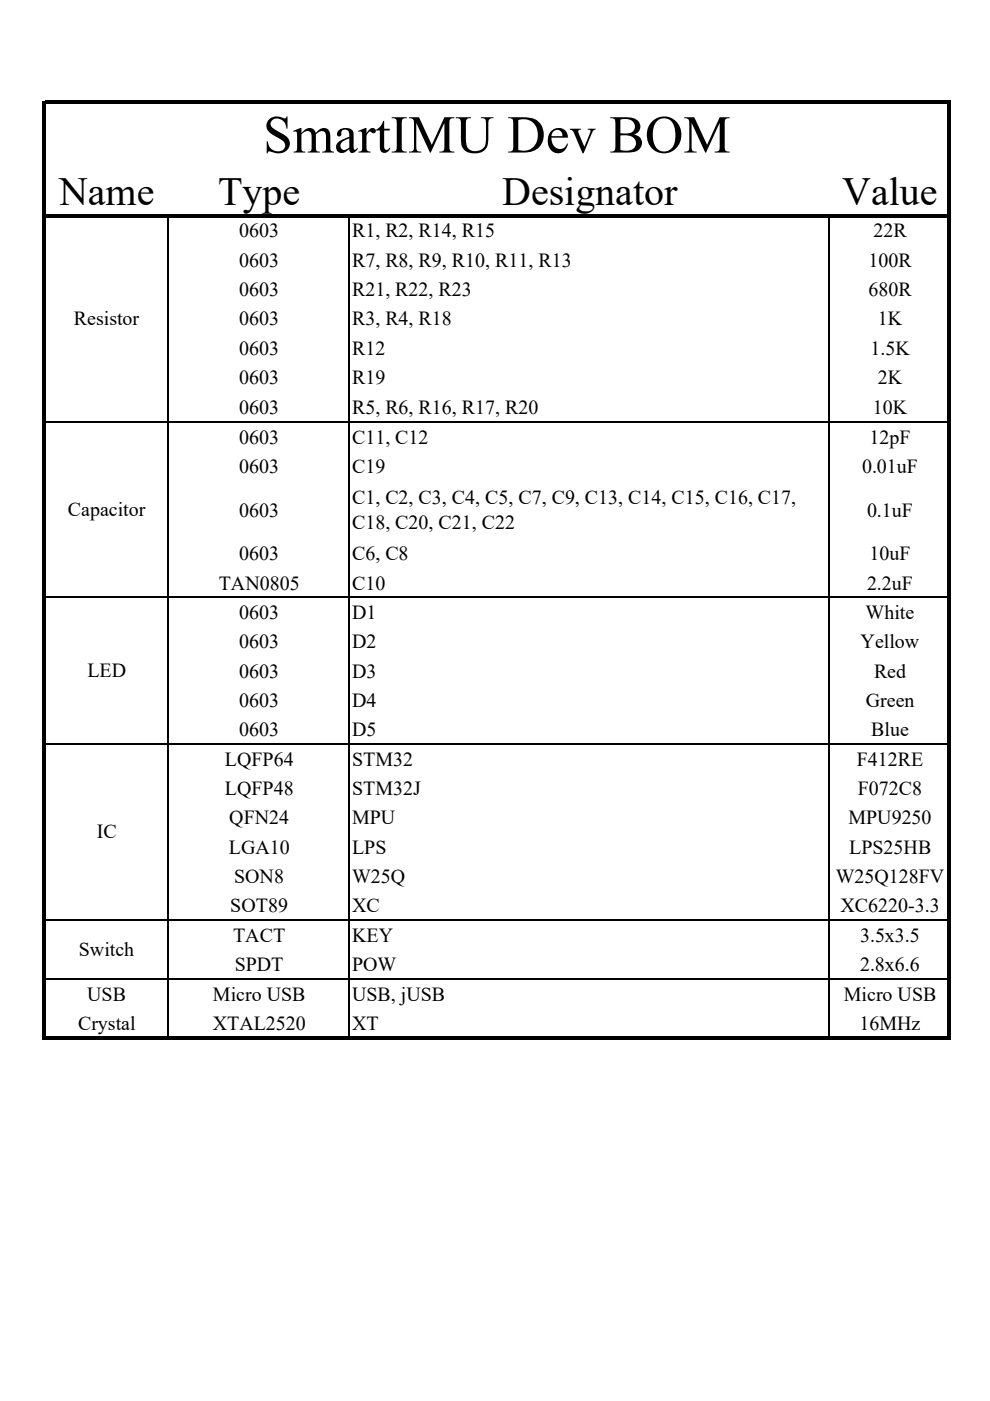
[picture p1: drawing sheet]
<svg xmlns="http://www.w3.org/2000/svg" width="210mm" height="297mm" viewBox="0 0 210 297" stroke-linecap="round" stroke-linejoin="round" font-family="sans-serif">
<defs><g id="words">
<text font-size="11.3" x="55.8" y="32.3">SmartIMU Dev BOM</text>
<g font-size="8.5">
<text x="12.5" y="43.5">Name</text>
<text x="46.3" y="43.5">Type</text>
<text x="106.5" y="43.5">Designator</text>
<text x="178.7" y="43.5">Value</text>
</g>
<g font-size="4.2">
<text x="50.7" y="50.3">0603</text>
<text x="74.7" y="50.3">R1, R2, R14, R15</text>
<text x="185.3" y="50.3">22R</text>
<text x="50.7" y="56.5">0603</text>
<text x="74.7" y="56.5">R7, R8, R9, R10, R11, R13</text>
<text x="184.2" y="56.5">100R</text>
<text x="50.7" y="62.7">0603</text>
<text x="74.7" y="62.7">R21, R22, R23</text>
<text x="184.2" y="62.7">680R</text>
<text x="15.7" y="68.9">Resistor</text>
<text x="50.7" y="69">0603</text>
<text x="74.7" y="69">R3, R4, R18</text>
<text x="186.2" y="69">1K</text>
<text x="50.7" y="75.2">0603</text>
<text x="74.7" y="75.2">R12</text>
<text x="184.6" y="75.2">1.5K</text>
<text x="50.7" y="81.4">0603</text>
<text x="74.7" y="81.4">R19</text>
<text x="186.2" y="81.4">2K</text>
<text x="50.7" y="87.8">0603</text>
<text x="74.7" y="87.8">R5, R6, R16, R17, R20</text>
<text x="185.1" y="87.8">10K</text>
<text x="50.7" y="94.1">0603</text>
<text x="74.7" y="94.1">C11, C12</text>
<text x="184.4" y="94.1">12pF</text>
<text x="50.7" y="100.3">0603</text>
<text x="74.7" y="100.3">C19</text>
<text x="182.8" y="100.3">0.01uF</text>
<text x="74.7" y="106.9">C1, C2, C3, C4, C5, C7, C9, C13, C14, C15, C16, C17,</text>
<text x="14.4" y="109.4">Capacitor</text>
<text x="50.7" y="109.6">0603</text>
<text x="74.7" y="112.2">C18, C20, C21, C22</text>
<text x="183.9" y="109.6">0.1uF</text>
<text x="50.7" y="118.8">0603</text>
<text x="74.7" y="118.8">C6, C8</text>
<text x="184.4" y="118.8">10uF</text>
<text x="46.4" y="125">TAN0805</text>
<text x="74.7" y="125">C10</text>
<text x="183.9" y="125">2.2uF</text>
<text x="50.7" y="131.2">0603</text>
<text x="74.7" y="131.2">D1</text>
<text x="183.6" y="131.2">White</text>
<text x="50.7" y="137.5">0603</text>
<text x="74.7" y="137.5">D2</text>
<text x="182.5" y="137.5">Yellow</text>
<text x="18.5" y="143.5">LED</text>
<text x="50.7" y="143.7">0603</text>
<text x="74.7" y="143.7">D3</text>
<text x="185.4" y="143.7">Red</text>
<text x="50.7" y="149.9">0603</text>
<text x="74.7" y="149.9">D4</text>
<text x="183.6" y="149.9">Green</text>
<text x="50.7" y="156.1">0603</text>
<text x="74.7" y="156.1">D5</text>
<text x="184.8" y="156.1">Blue</text>
<text x="47.7" y="162.3">LQFP64</text>
<text x="74.7" y="162.3">STM32</text>
<text x="181.7" y="162.3">F412RE</text>
<text x="47.7" y="168.6">LQFP48</text>
<text x="74.7" y="168.6">STM32J</text>
<text x="181.9" y="168.6">F072C8</text>
<text x="20.5" y="177.8">IC</text>
<text x="48.6" y="174.8">QFN24</text>
<text x="74.7" y="174.8">MPU</text>
<text x="180" y="174.8">MPU9250</text>
<text x="48.6" y="181">LGA10</text>
<text x="74.7" y="181">LPS</text>
<text x="180.1" y="181">LPS25HB</text>
<text x="49.7" y="187.2">SON8</text>
<text x="74.7" y="187.2">W25Q</text>
<text x="177.2" y="187.2">W25Q128FV</text>
<text x="48.9" y="193.5">SOT89</text>
<text x="74.7" y="193.5">XC</text>
<text x="178.3" y="193.5">XC6220-3.3</text>
<text x="16.7" y="202.6">Switch</text>
<text x="49.4" y="199.7">TACT</text>
<text x="74.7" y="199.7">KEY</text>
<text x="182.4" y="199.7">3.5x3.5</text>
<text x="49.8" y="205.9">SPDT</text>
<text x="74.7" y="205.9">POW</text>
<text x="182.4" y="205.9">2.8x6.6</text>
<text x="18.5" y="212.1">USB</text>
<text x="45.2" y="212.1">Micro USB</text>
<text x="74.7" y="212.1">USB, jUSB</text>
<text x="179" y="212.1">Micro USB</text>
<text x="16.6" y="218.4">Crystal</text>
<text x="45.1" y="218.4">XTAL2520</text>
<text x="74.7" y="218.4">XT</text>
<text x="182.3" y="218.4">16MHz</text>
</g>
</g></defs>
<path d="M9.6 21.4h192v.7h-192zM9.6 45.4h192v.7h-192zM8.9 21.4h.7v198.9h-.7zM9.6 219.7h192v.6h-192zM201 22.1h.6v198.2h-.6z" fill="#000"/>
<path d="M35.6 46.1v173.6M74 46.1v173.6M175.9 46.1v173.6M9.6 89.5h191.4M9.6 126.7h191.4M9.6 157.8h191.4M9.6 195.1h191.4M9.6 207.6h191.4" fill="none" stroke="#000" stroke-width=".34"/>
<use href="#words"/>
</svg>
